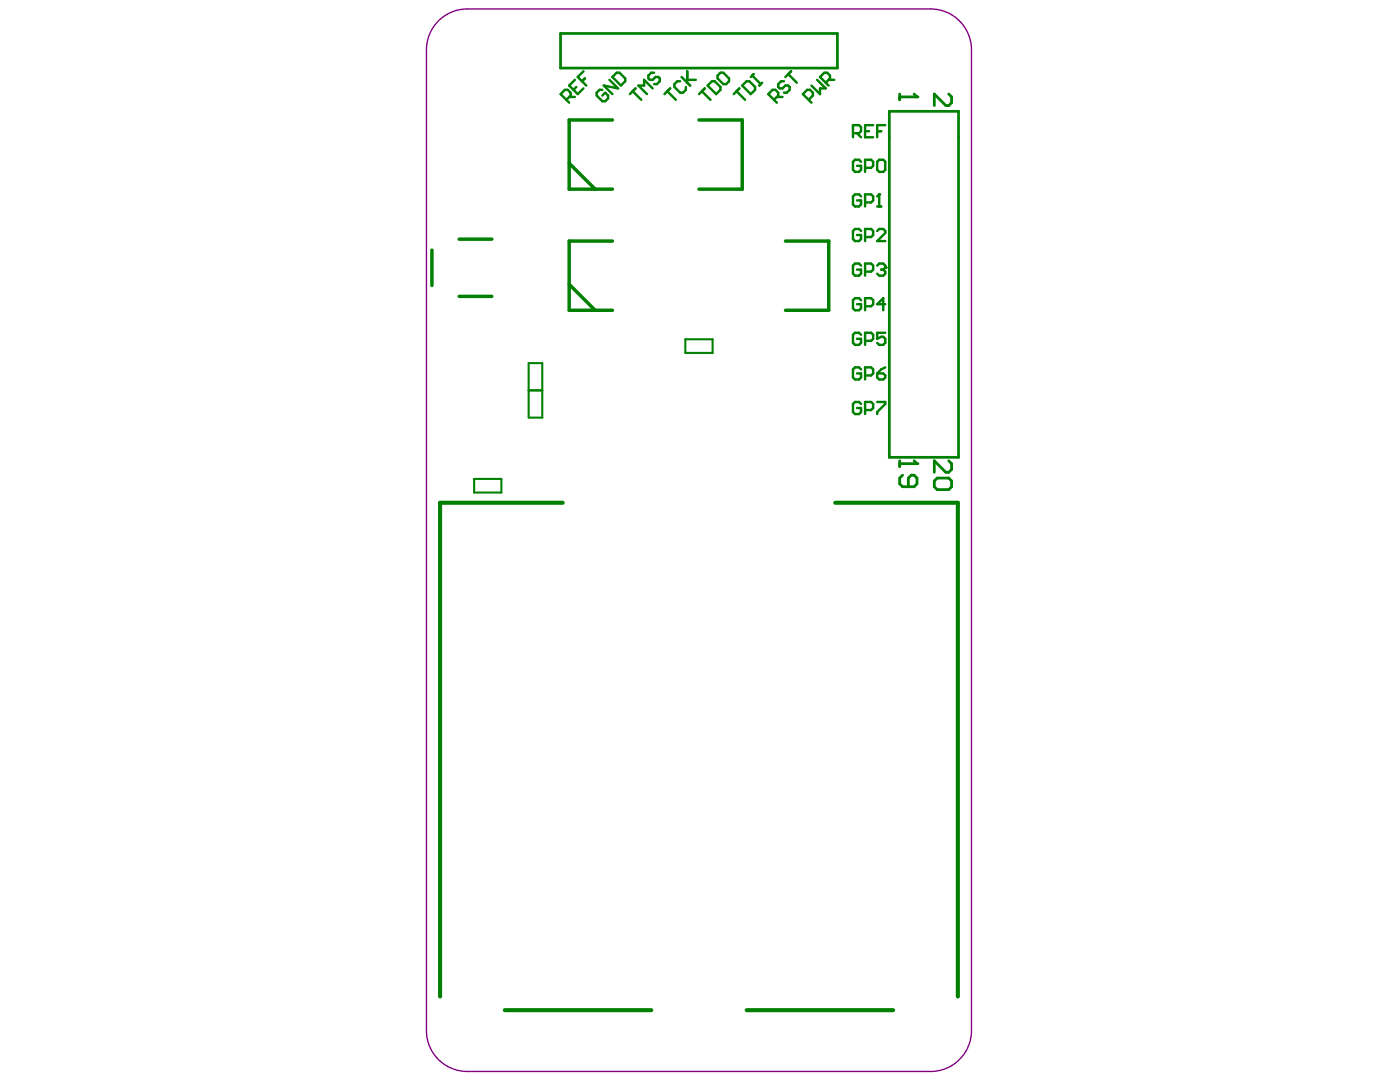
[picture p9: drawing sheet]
<svg xmlns="http://www.w3.org/2000/svg" width="279mm" height="216mm" viewBox="0 0 279 216" stroke-linecap="round" stroke-linejoin="round" font-family="sans-serif">
<path d="M87.5 4.2a8.1 8.1 0 0 1 5.8-2.4h92.4a8.2 8.2 0 0 1 8.2 8.1v195.7a8.2 8.2 0 0 1-8.2 8.2h-92.4a8.2 8.2 0 0 1-8.2-8.2v-195.7a8.1 8.1 0 0 1 2.4-5.7z" fill="none" stroke="#800080" stroke-width=".27"/>
<path d="M105.5 72.5h2.7v10.8h-2.7zM105.5 77.9h2.7M136.8 67.7h5.4v2.7h-5.4zM94.6 95.6h5.5v2.7h-5.5z" fill="none" stroke="#008000" stroke-width=".41"/>
<path d="M113.6 32.6l5.2 5.1M122.2 23.9h-8.6v13.8h8.6M139.5 23.9h8.6v13.8h-8.6M86.2 49.9v7.1M91.6 59.1h6.6M91.6 47.7h6.6M113.6 56.7l5.2 5.2M122.2 48.1h-8.6v13.8h8.6M156.8 48.1h8.6v13.8h-8.6" fill="none" stroke="#008000" stroke-width=".69"/>
<path d="M111.9 6.7h55.2v6.9h-55.2zM177.5 22.2h13.8v69.1h-13.8z" fill="none" stroke="#008000" stroke-width=".54"/>
<path d="M112.3 100.3h-24.5v98.5M166.7 100.3h24.5v98.5M100.7 201.6h29.3M149 201.6h29.2" fill="none" stroke="#008000" stroke-width=".82"/>
<path d="M171.8 53l-.4-.4h-.8l-.4 .4v1.6l.4 .4h.8l.4-.4v-.8h-.8M171.8 59.9l-.4-.4h-.8l-.4 .4v1.6l.4 .4h.8l.4-.4v-.8h-.8M172.6 54.2h1.3l.4-.4v-.8l-.4-.4h-1.3v2.4M175.1 53l.4-.4h.8l.4 .4v.4M172.6 61.1h1.3l.4-.4v-.8l-.4-.4h-1.3v2.4M176.7 60.7h-1.6l1.2-1.2v2.4M171.8 80.6l-.4-.4h-.8l-.4 .4v1.6l.4 .4h.8l.4-.4v-.8h-.8M172.6 81.8h1.3l.4-.4v-.8l-.4-.4h-1.3v2.4M175.1 80.2h1.6v.4l-1.6 1.6v.4" fill="none" stroke="#008000" stroke-width=".48"/>
<circle cx="176.7" cy="53.4" r=".24" fill="#008000"/>
<g fill="none" stroke="#008000" stroke-width=".48">
<path d="M113 19.9l.9-.8v-.6l-.6-.6h-.6l-.8 .9 1.7 1.7M113.6 19.3h1.1M114.7 15.9l-1.1 1.2 1.7 1.7 1.1-1.2M115 17.4l-.6 .5M116.4 14.2l-1.1 1.2 1.7 1.7M116.7 15.6l-.5 .6M126.3 18.2l1.7 1.7M126.8 17.6l-1.1 1.2M130.3 17.6l-1.8-1.7v1.2h-1.1l1.7 1.7M130.5 14.5h-.5l-.6 .6v.5l.3 .3h.6l.5-.5h.6l.3 .2v.6l-.6 .6h-.6M133.2 18.2l1.7 1.7M133.7 17.6l-1.1 1.2"/>
<path d="M135.7 16.2h-.5l-.6 .6v.6l1.1 1.1h.6l.6-.6v-.5M136 15.4l1.7 1.7M137.2 15.9h1.7M137.2 14.2v2.3M154.5 19.9l.8-.8v-.6l-.6-.6h-.5l-.9 .9 1.7 1.7M155 19.3h1.2M156.5 16.2h-.6l-.6 .6v.6l.3 .2h.6l.5-.5h.6l.3 .3v.5l-.6 .6h-.5M157.3 14.8l1.7 1.7M157.9 14.2l-1.2 1.2M161.4 19.9l.8-.8v-.6l-.5-.6h-.6l-.9 .9 1.7 1.7M163.1 15.9l1.7 1.7h-1.2v1.2l-1.7-1.7M164.8 16.5l.8-.9v-.5l-.5-.6h-.6l-.9 .9 1.8 1.7"/>
<path d="M165.4 15.9h1.1M170.2 26.6h1.2l.4-.4v-.8l-.4-.4h-1.2v2.4M171 26.6l.8 .8M171.8 32.3l-.4-.4h-.8l-.4 .4v1.6l.4 .4h.8l.4-.4v-.8h-.8M172.6 33.5h1.3l.4-.4v-.8l-.4-.4h-1.3v2.4M172.6 26.2h.9M174.3 25h-1.7v2.4h1.7M175.1 32.3l.4-.4h.8l.4 .4v1.6l-.4 .4h-.8l-.4-.4zM175.1 26.2h.8M176.7 25h-1.6v2.4M175.9 53.8h.4M176.3 53.8l.4 .4v.4l-.4 .4h-.8l-.4-.4"/>
<path d="M176.7 53.4l-.4 .4"/>
</g>
<path d="M179.6 91.9v1.2M179.6 92.5h3.4" fill="none" stroke="#008000" stroke-width=".55"/>
<circle cx="183" cy="92.5" r=".28" fill="#008000"/>
<path d="M180.1 94.8l-.5 .6v1.1l.5 .6h2.3l.6-.6v-1.1l-.6-.6h-.5l-.6 .6v1.7M182.4 91.9l.6 .6" fill="none" stroke="#008000" stroke-width=".55"/>
<g fill="none" stroke="#008000" stroke-width=".48">
<path d="M171.8 39.2l-.4-.4h-.8l-.4 .4v1.6l.4 .4h.8l.4-.4v-.8h-.8M175.5 38.8v2.4M171.8 46.1l-.4-.4h-.8l-.4 .4v1.6l.4 .4h.8l.4-.4v-.8h-.8M172.6 40.4h1.3l.4-.4v-.8l-.4-.4h-1.3v2.4M172.6 47.3h1.3l.4-.4v-.8l-.4-.4h-1.3v2.4M175.1 46.1l.4-.4h.8l.4 .4v.4l-1.6 1.6h1.6M175.1 41.2h.8M171.8 66.8l-.4-.4h-.8l-.4 .4v1.6l.4 .4h.8l.4-.4v-.8h-.8M171.8 73.7l-.4-.4h-.8l-.4 .4v1.6l.4 .4h.8l.4-.4v-.8h-.8M172.6 68h1.3l.4-.4v-.8l-.4-.4h-1.3v2.4M172.6 74.9h1.3l.4-.4v-.8l-.4-.4h-1.3v2.4M175.1 74.5h1.2l.4 .4v.4l-.4 .4h-.8l-.4-.4z"/>
<path d="M176.7 66.4h-1.6v1.2l.8-.4h.4l.4 .4v.8l-.4 .4h-.8l-.4-.4M176.7 73.3l-.8 .4-.8 .8"/>
</g>
<circle cx="175.5" cy="38.8" r=".24" fill="#008000"/>
<path d="M175.5 38.8l-.4 .4" fill="none" stroke="#008000" stroke-width=".48"/>
<path d="M179.6 18.8v1.1M179.6 19.3h3.4" fill="none" stroke="#008000" stroke-width=".55"/>
<circle cx="183" cy="19.3" r=".28" fill="#008000"/>
<path d="M182.4 18.8l.6 .5M189.3 18.8l.6 .5v1.2l-.6 .6h-.5l-2.3-2.3v2.3M186.5 96l.5-.6h2.3l.6 .6v1.1l-.6 .6h-2.3l-.5-.6zM189.3 91.9l.6 .6v1.2l-.6 .5h-.5l-2.3-2.3v2.3" fill="none" stroke="#008000" stroke-width=".55"/>
<g fill="none" stroke="#008000" stroke-width=".48">
<path d="M120.2 17.9h-.6l-.5 .6v.6l1.1 1.1h.6l.6-.6v-.5l-.6-.6-.6 .6M121.6 15.9l1.7 1.7-2.8-.5 1.7 1.7M122.2 15.4l.9-.9h.5l1.2 1.1v.6l-.9 .9zM140.1 18.2l1.7 1.7M140.7 17.6l-1.2 1.2M142.1 16.2h.5l1.2 1.2v.5l-.9 .9-1.7-1.7zM143.2 15.1l.6-.6h.6l1.1 1.1v.6l-.6 .6h-.5l-1.2-1.2zM147 18.2l1.7 1.7M147.6 17.6l-1.2 1.2M149 16.2h.6l1.1 1.2v.5l-.9 .9-1.7-1.7zM150.1 15.1l1.7 1.7M150.4 14.8l-.6 .6"/>
<path d="M152.1 16.5l-.6 .6"/>
</g>
</svg>
